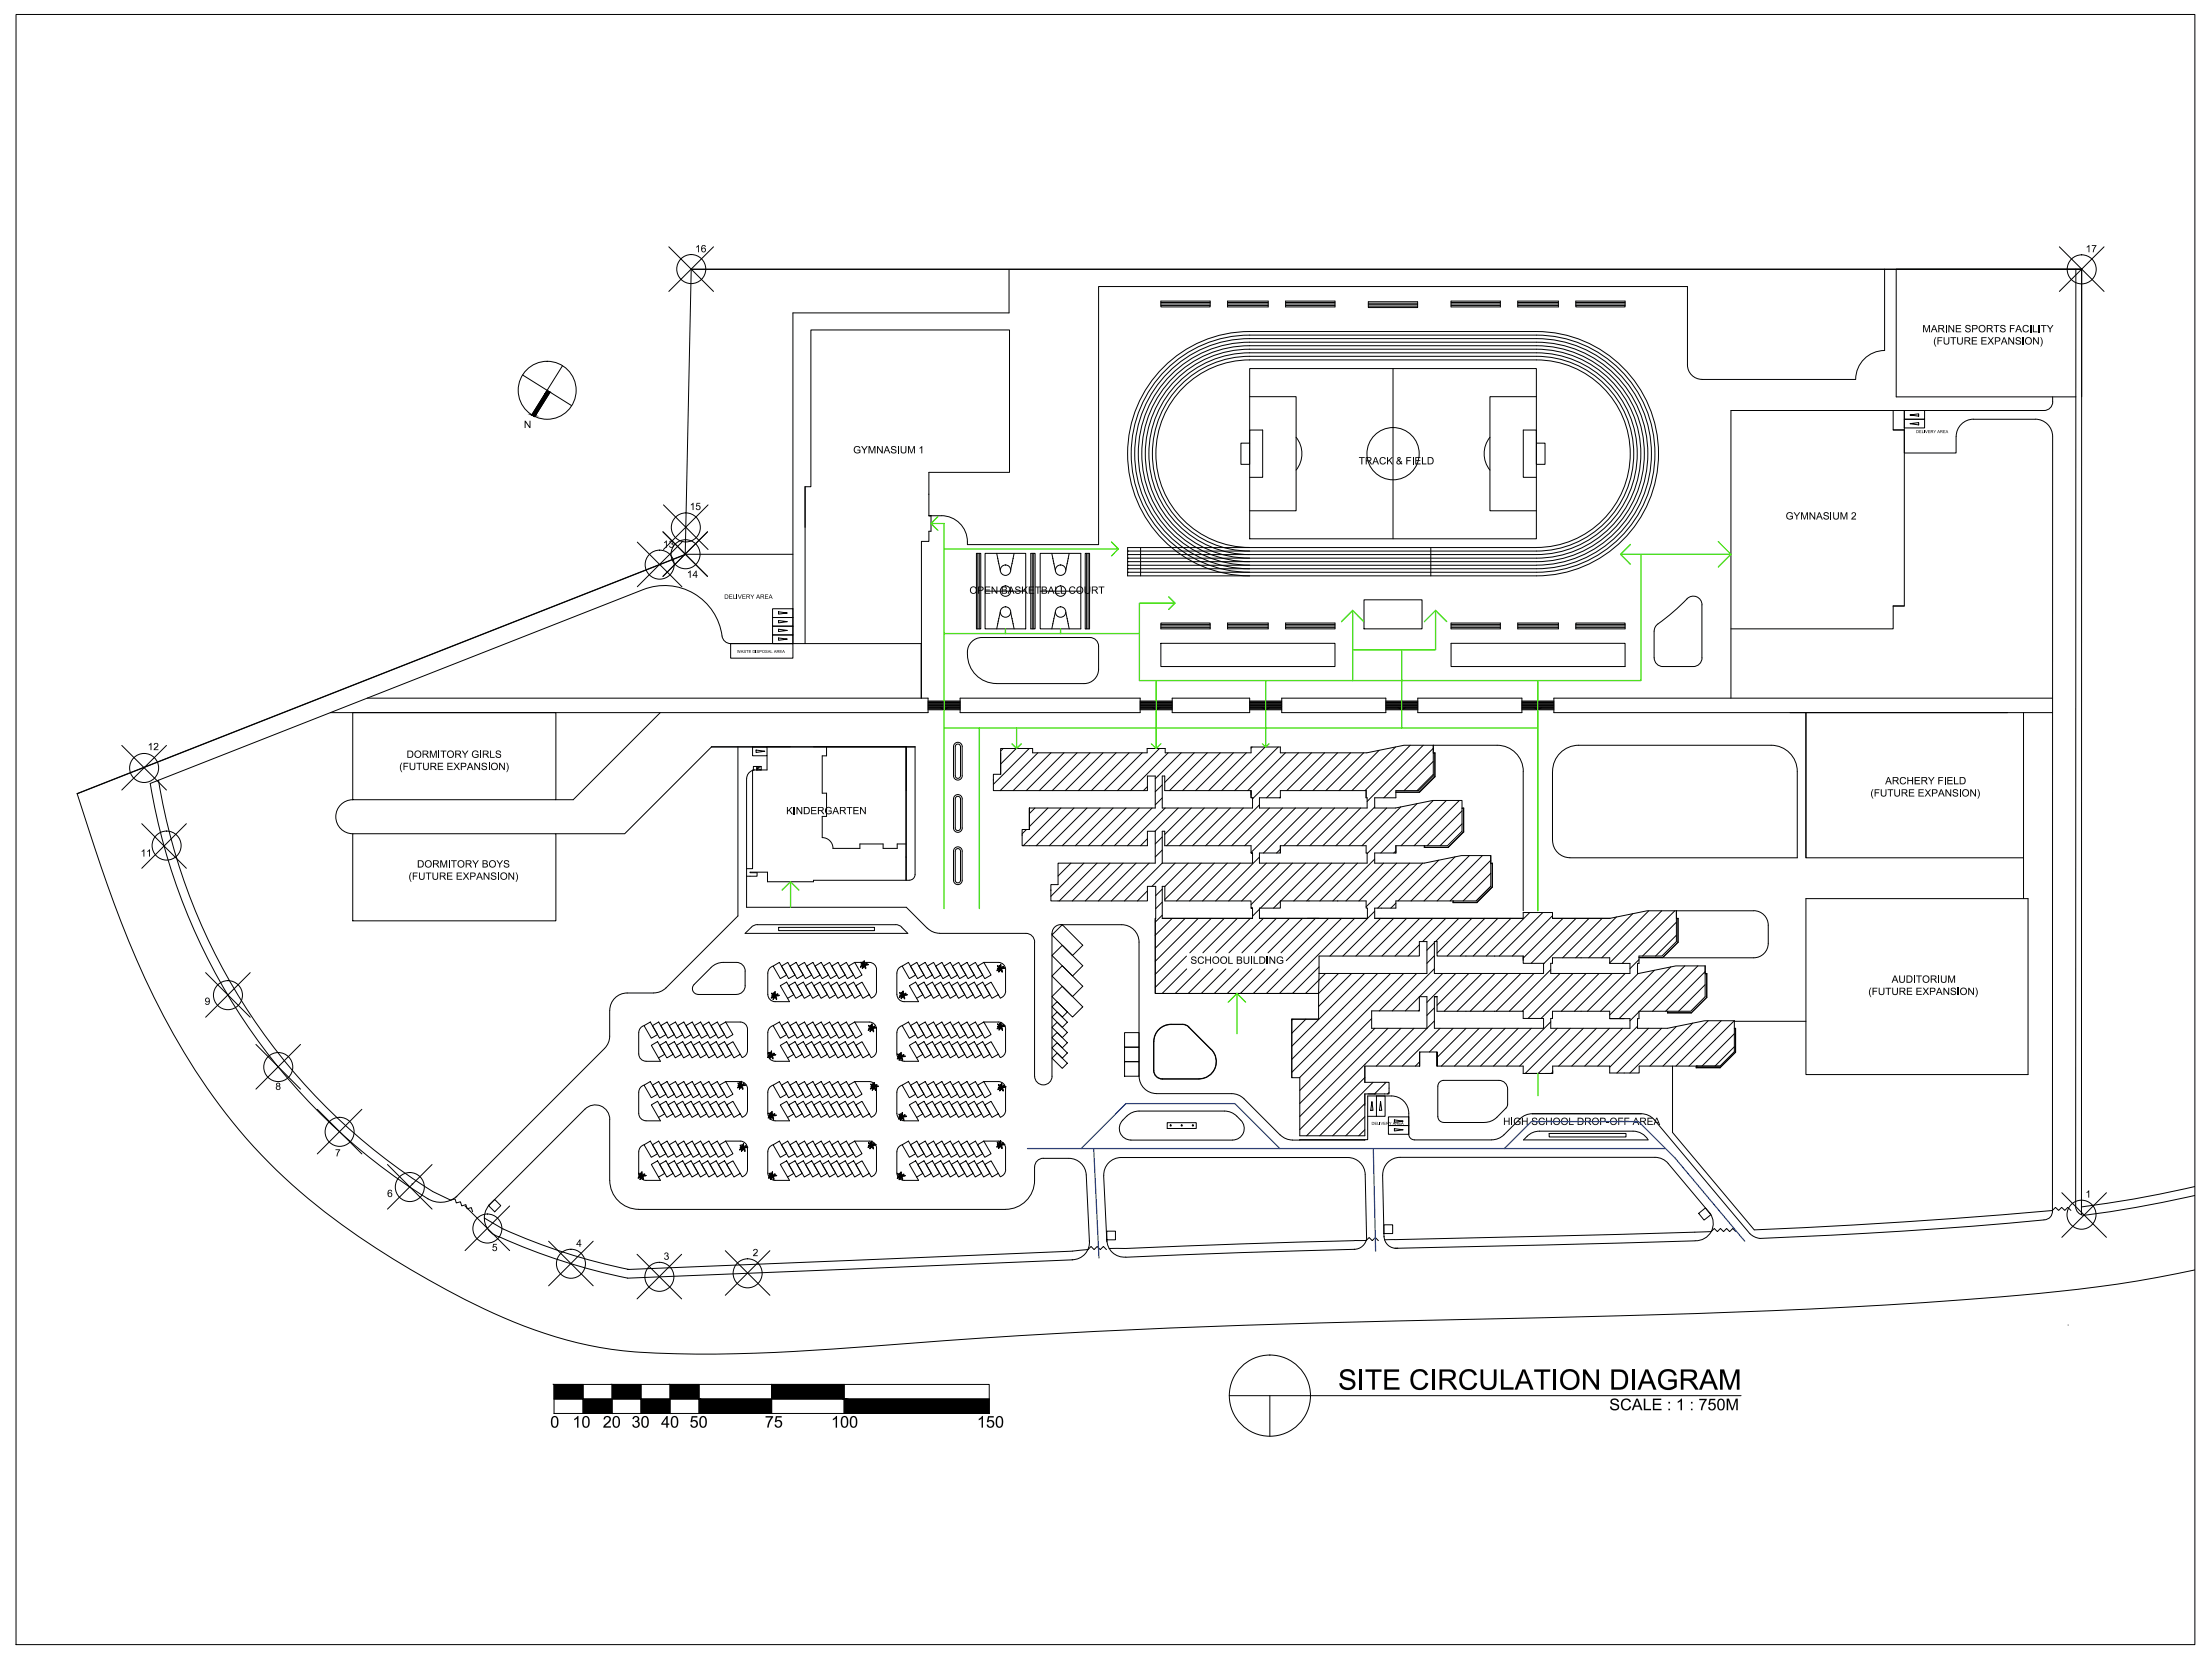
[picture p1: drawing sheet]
<svg xmlns="http://www.w3.org/2000/svg" width="1016mm" height="762mm" viewBox="0 0 1016 762" stroke-linecap="round" stroke-linejoin="round" font-family="sans-serif">
<!-- layer: 0 -->
<g fill="none" stroke="#000" stroke-width=".46">
<path d="M318 124h639l-1 434M318 124h639M954 124v430M258 168l-14 23M253 180l-7 11M870 189v8h5M878 195l4-1v1zM878 191l4-1v1zM427 237h1h-1M315 255l-280 110M423 249v47M657 252v12"/>
<path d="M296 271l-227 89M775 275l-6 6-7 6M870 278h5M358 281l4 1h-4zM358 285l4 1h-4zM358 289l4 1h-4zM358 293l4 1h-4zM347 345h4l-4 1zM588 343v3M35 364a613 613 0 0 0 40 103 269 269 0 0 0 106 111 305 305 0 0 0 79 37 209 209 0 0 0 60 7 1058 1058 0 0 0 98-5l51-4 68-3 69-2 173-5a1972 1972 0 0 0 194-13l36-7M353 401h-8h3v1h-3M635 417h6"/>
<path d="M713 419v3M588 456h7M606 456v12M740 443h9M740 464v4h6M627 497h11v5h-11M627 490h25M660 490h40M661 499v14M700 493h7M740 493h6M628 503h11"/>
<path d="M630 506l1 4h-1zM634 506l1 4h-1zM641 514l4 1h-4zM641 518l4 1h-4zM647 511v10M189 544h.1M1009 549l-27 6-24 3M1009 545l-29 6-24 3M622 570l-105 3M623 574l-106 3M779 566l-138 3M779 570l-138 3"/>
<path d="M939 560l-65 5-65 4M262 580h.1M255 636h200v13h-200zM268 636v13M281 636v13M295 636v13M308 636v13M321 636v13M355 636v13M388 636v13M255 643h200"/>
<circle cx="318" cy="124" r="7"/>
<circle cx="957" cy="124" r="7"/>
<circle cx="303" cy="259" r="7"/>
<circle cx="315" cy="255" r="7"/>
<circle cx="315" cy="242" r="7"/>
<circle cx="66" cy="353" r="7"/>
<circle cx="77" cy="388" r="7"/>
<circle cx="105" cy="457" r="7"/>
<circle cx="128" cy="490" r="7"/>
<circle cx="156" cy="520" r="7"/>
<circle cx="188" cy="545" r="7"/>
<circle cx="956" cy="558" r="7"/>
<circle cx="224" cy="564" r="7"/>
<circle cx="262" cy="580" r="7"/>
<circle cx="303" cy="586" r="7"/>
<circle cx="344" cy="585" r="7"/>
</g>
<!-- layer: SPORTS -->
<g fill="none" stroke="#000" stroke-width=".46">
<path d="M449 254h2v35h-2zM449 254v35M450 254v35M453 254h18v35h-18zM458 254l2 8M458 257h1M459 258h.1M459 259h.1M465 259h.1M465 258h.1M466 257h.1M466 254l-2 8"/>
<path d="M474 254h2v35h-2zM474 254v35M475 254v35M478 254h19v35h-19zM483 254l2 8M484 257h.1M484 258h.1M484 259h.1M490 259h1M491 258h.1M491 257h.1M491 254l-1 8"/>
<path d="M499 254h2v35h-2zM499 254v35M500 254v35M518 253h188a45 45 0 0 0 45-45 45 45 0 0 0-45-44h-132a45 45 0 0 0-44 44 45 45 0 0 0 44 45M518 255h188a46 46 0 0 0 46-47 46 46 0 0 0-46-46h-132a46 46 0 0 0-46 46 46 46 0 0 0 46 47M518 256h188a48 48 0 0 0 48-48 48 48 0 0 0-48-48h-132a48 48 0 0 0-48 48 48 48 0 0 0 48 48M518 258h188a50 50 0 0 0 50-50 50 50 0 0 0-50-49h-132a50 50 0 0 0-49 49 50 50 0 0 0 49 50M518 260h.1M518 258h.1M518 256h.1M518 255h.1M518 253h.1"/>
<path d="M524 252v12M574 251a43 43 0 0 1-43-43 43 43 0 0 1 43-43h132a43 43 0 0 1 43 43 43 43 0 0 1-43 43M574 260a51 51 0 0 1-51-52 51 51 0 0 1 51-51h132a51 51 0 0 1 51 51 51 51 0 0 1-51 52h-188M706 252h-188v12h188a56 56 0 0 0 56-56 56 56 0 0 0-56-56h-132a56 56 0 0 0-56 56 56 56 0 0 0 56 56M453 272h18M478 272h19M518 261h188a53 53 0 0 0 53-53 53 53 0 0 0-53-52h-132a53 53 0 0 0-53 52 53 53 0 0 0 53 53M518 263h188a54 54 0 0 0 54-55 54 54 0 0 0-54-54h-132a54 54 0 0 0-54 54 54 54 0 0 0 54 55M518 263h.1M518 261h.1M458 286l1 1M459 285h.1"/>
<path d="M459 284h.1M460 281l-2 8M464 281l2 8M465 284h.1M465 285h.1M466 286v1M484 286v1M484 285h.1M484 284h.1M485 281l-2 8M490 281l1 8M490 284h1"/>
<path d="M491 285h.1M491 286v1"/>
<circle cx="462" cy="262" r="2.4"/>
<circle cx="462" cy="272" r="2.4"/>
<circle cx="487" cy="262" r="2.4"/>
<circle cx="487" cy="272" r="2.4"/>
<circle cx="462" cy="281" r="2.4"/>
<circle cx="487" cy="281" r="2.4"/>
</g>
<!-- layer: draft -->
<g fill="none" stroke="#000" stroke-width=".46">
<path d="M866 124v37M364 144h100M894 149v4M240 172l23 14M574 169h132v78h-132zM640 169v78M782 174h71M870 189h-75v132M870 197h5M871 182v-58h86v58M875 193h9v4h-9zM875 189h9v4h-9z"/>
<path d="M875 197v81M943 182v3M649 210v3M943 201v355M427 227h.1M427 237v-20h37v-65h-91v72h-3v72M433 237h-5v7h-1v5h-4M445 249v1M355 280h9v4h-9zM782 278v24M875 278h-5v11h-75M336 296h87"/>
<path d="M355 284h9v4h-9zM355 288h9v4h-9zM355 292h9v4h-9zM445 300v1M458 314h40M162 327h93v40h-93zM169 321h257v6h-274M426 322h15M426 323h15M426 324h15M426 325h15M426 326h15"/>
<path d="M432 325l2 1M434 322v4l2-1M441 321h83v6h-83zM524 322h15M524 323h15M524 324h15M524 325h15M524 326h15M530 325l1 1M531 322v4l2-1M539 321h35v6h-35zM574 322h15"/>
<path d="M574 323h15M574 324h15M574 325h15M574 326h15M580 325l2 1M582 322v4l1-1M589 321h48v6h-48zM637 322h15M637 323h15M637 324h15M637 325h15M637 326h15"/>
<path d="M642 325l2 1v-4v4l2-1M652 321h47v6h-47zM699 322h15M699 323h15M699 324h15M699 325h15M699 326h15M705 325l2 1 1-1M707 322v4M943 321h-229v6h229M202 345v3M221 345v3"/>
<path d="M225 350v4M327 343h93M456 358v5h71v-7h4v15h-58M460 356h-4v2M460 346v10M534 356h1v7h40l1 8h-42zM588 343h-13v3h-40v-2h-8v2h-52v-2h-15v12M659 342v14l-7 7h-11v3h-9v5h9l17-3h14v14l-7 6h-10M659 342h-14l-17 4h-40M659 342h29M659 346v11l-7 7h-11M700 354v64"/>
<path d="M713 354v32M725 342h89M826 354v40M894 357v3M473 371v10v-10M473 371v10h-3v3M575 363v3M579 366h9v-3h40v8h-49zM672 371h1v11l-8 7M672 371v11l-7 7M901 363v3M162 383h93v40h-93z"/>
<path d="M207 395v3M470 383v5h57v-6h4v14h-45v10h-3v3M575 392h1h-1v-4h-40v-6h-1v14h42v-4M579 392h9v-4h40v8h-49zM588 388v4M654 388v1h11M655 388h-14v4h-9v4h22l18-3h13v14l-7 7h-37M655 388v1M685 396h1v11l-7 8h-11v-1M685 397h1v10l-7 7h-11M830 394v-67v67h100M229 401v3"/>
<path d="M483 409v5h44v-7h4v49h57M575 417h1h-1v-3h-40v-7h-1v15h42v-5M628 417v-3h-40v3h-9v5h49M628 417v5M635 417h-3v5h68v-3M932 413h-102v81h102M606 439h46v-7h4v15h-50M659 432h1v7h40v3h9v5h-50zM700 439v2M713 422h27l17-4h13v14l-6 7h-11l-1 8 18-3h14v14l-7 6h-24l-1 8h14l17-3h14v14l-7 7h-37v3h-7M713 440h27M770 422h1v11l-7 7h-11"/>
<path d="M770 422h1M771 422v11l-7 7h-11M813 425v8M589 456h17M659 458h1h-1M659 458v14h50v-4h-9v-4h-40v-6M713 442v5h36v-4M784 447v11l-7 7M880 448v3M891 448v3M538 470h5M538 471h5"/>
<path d="M594 468v27h3v27h30v-20M594 468v27M594 468h12M630 464h22v-6h4v14h-26zM713 464h27M713 468v4h36v-4h-9M766 464v1h11M766 464v1M797 472h1v11l-8 7M797 473v10l-7 7M534 496h17M627 490v7"/>
<path d="M652 483v7v-7h8v7v-7M700 490v3h13v-3h27M713 492v1h-3M769 490v30M779 490h.1M780 490h.1M780 490h10M523 510h40M531 502h35M628 503v20l-31 1M628 513h8v-10h-3v10M638 513h9v4h-9z"/>
<path d="M638 517h9v4h-9zM695 513v4M515 532h104M520 524h46M627 523l-33 1"/>
<circle cx="251" cy="179" r="13"/>
</g>
<g fill="#000">
<path d="M884 149l1 3 1-3h1v4h-1v-3l-1 3-1-3v3zM889 155v2l1 2-1-2zM890 155h3h-2v1h1l-1 1v1h-1zM893 155h1v2v1h1v-3h1v2l-1 1h-2zM895 149l3 3v-3v4l-2-3v3h-1zM896 155h3h-1v3h-1v-3zM899 149h2l-2 1v1h2h-2v1l2 1h-2zM899 155h1v2v1h1l1-3v2l-1 1h-2zM903 150l2-1v1h1h-2l1 1v1h-2h1h1l-2-1zM906 155h2h-1v1h1l-1 1v1h2h-3zM910 155h3h-2v1h2l-2 1v1h2h-3zM913 155l2 1 1-1-1 1 1 2-1-1-2 1 2-1z"/>
<path d="M916 149h3l-1 1v3h-1v-3zM919 150l2-1v1h1h-2l2 1-1 2-2-1h1h1l-2-1zM923 155l2 3v-3h1v3l-3-2v2zM924 149h2l-2 1v1h2h-2v2zM926 155h2l1 1-1-1-1 1 2 1-1 1h-1h-1v-1l1 1 1-1-2-1zM929 155h1v3h-1zM930 150l1-1 1 1h-1h-1v1l1 1h1h-2zM933 149v4zM934 149h1v3l1 1h-2zM934 155l2 3v-3h1v3l-2-2v2h-1zM937 149v4zM938 155l1 2-1 2v-2z"/>
<path d="M938 149h2l-1 1v3v-3zM941 149l1 2 2-2-2 2v2v-2zM241 193l2 3v-3h1v4l-2-3v3h-1zM624 210h3h-1v3v-3zM634 210h2h1l-1 1-1-1-1 1 1 2 2-1-1 1h-1h-1v-2zM637 210h1v2l2-2-1 1 1 2-2-1-1 1zM646 210h2h-1v1h1v1h-1v1h-1zM650 210h3h-2v1h2l-2 1v1h2h-3zM653 210h1v3h1h-2zM185 350l-1 3 1 2-1-2zM185 350h3v1h-2v1h1h-1v2h-1zM188 350h1v3h1v-3h1l-1 4-2-1z"/>
<path d="M191 350h3l-1 1v3h-1v-3zM194 350h1v3h1l1-3v4h-2v-1zM198 345l1 3 1-3h1v3h-1v-3l-1 3-1-3v3zM201 350h3v1h-2v1h1h-1v1l2 1h-3zM202 345h3h-1v3v-3zM206 350h2v1h-2v1h2h-2v1l2 1h-2zM208 350l2 2 1-2-1 2 1 2-1-2-2 2 2-2zM212 345l2 1 1-1-1 2v1zM218 350l2 3v-3h1v4l-3-3v3zM217 345h2l1 1-2-1-1 2 2 1v-1l-1-1h2v2h-1h-2v-1zM221 351h2h1h-1h-1l2 1v1l-2 1-1-1h1h1l-1-1zM225 345h1v3h1h-2z"/>
<path d="M228 345h2v1l-1-1h-1l2 2v1h-2v-1l1 1 1-1-2-1zM229 350l3 3v-3v4l-2-3v3h-1zM233 350l1 2-1 3v-3zM873 357h2h1l-1 1-1-1-1 1 1 2 2-1-1 1h-2v-2zM861 363l-1 2 1 2-1-2zM861 363h3h-2v1h1h-1v2h-1zM864 363h1v2v1l1-1v-2h1v3h-3zM867 363h3h-1v3h-1v-3zM870 363l2 3v-1l1-2v3l-2-1zM876 357h1v1h2v-1v3v-1h-2v1h-1zM877 363h3h-2v1h1h-1v1l2 1h-3zM880 357h2h-2v1h2v1h-2v1h2h-2z"/>
<path d="M882 363h2h-2v1h2h-2v1l2 1h-2zM885 363l1 1 1-1-1 1 1 2-1-2-2 2 2-2zM886 357l1 1 2-1-1 2v1zM891 357h2h-2v1h2l-2 1v1zM894 363l2 2v-2h1v3l-3-3v3zM895 357h2h-2v1h2v1h-2v1h2h-2zM898 363l1-1 1 1h-1h-1l2 1-1 2-2-1 1 1 1-1-1-1zM898 357v3h2h-2zM905 363l3 2v-2v3l-2-3v3h-1zM909 362l1 2-1 3v-3zM202 395h1l1 3 1-3v3v-2l-1 2-1-2v2h-1zM207 395h3l-1 1v2h-1v-2z"/>
<path d="M217 395l2 2 1-2-1 2v1h-1v-1zM228 395l2 2 1-2-1 2v1h-1v-1zM232 395l2 1-1-1-1 1 2 1v1l-1 1-1-1-1-1 2 1h1l-2-1zM189 401l-1 2 1 2-1-2zM190 401h2h-2v1h2v1h-2v1zM193 401v2l1 1 1-1v-2v3h-2zM196 401h2h-1v3v-3zM199 401v2l1 1 1-1v-2v3h-2zM205 401h3h-2v1h2l-2 1v1h2h-3zM210 401h2h-2v1h2l-2 1v1h2h-2zM213 401l1 1 2-1-2 1 2 2-2-1-1 1 1-2zM222 401l2 2v-2h1v3l-2-3v3h-1z"/>
<path d="M226 401h1h1v1l-1-1-1 1 2 1v1h-2l-1-1 2 1 1-1-2-1zM234 401l2 2v-2v3l-2-3v3zM237 401l1 2-1 2 1-2zM860 454l-1 2 1 2-1-2zM860 454h3h-2v1h1v1h-1v1h-1zM863 454h1v2v1l1-1v-2h1l-1 3h-1zM866 454h3h-1v3h-1v-3zM870 454v2l1 1 1-1v-2v2v1h-2zM873 448v2l1 1h1v-3v3h-2zM876 454h3h-2v1h2h-2v2h2h-3zM881 454h2h-2v1h2h-2v2h2h-2zM880 448h3h-1v3v-3z"/>
<path d="M884 454l1 1 1-1-1 1 1 2-1-1-2 1 2-2zM893 454l2 2v-2h1v3l-3-3v3zM892 448v3h1h1v-3h1l-1 3h-2zM895 448h1l1 3 1-3v3v-2l-1 2-1-2v2h-1zM897 454h2v1l-1-1h-1l2 2v1h-2h-1v-1l1 1 1-1-2-1zM900 454v3zM904 454l3 2v-2v3l-2-3v3h-1zM908 454l1 1-1 3v-3zM691 513h1v2h1v-2h1v4h-1v-2h-1v2h-1zM696 514l1-1 1 1h-1l-1 1 2 1v-1h-1h2v1l-1 1-2-1v-1zM699 513h1v2h2v-2v4v-2h-2v2h-1zM704 514h2h-1h-1l2 1v2l-2-1h1h1l-2-1z"/>
<path d="M707 514l1-1 2 1h-1h-1l-1 1 1 1h2l-1 1-2-1v-1zM710 513h1v2h2v-2v4v-2h-2v2h-1zM721 513v3l2 1h-2zM738 515l1 1zM744 513h2v1h-2v1h2h-2v2zM746 513h3v1h-2v1h1h-1v2h-1zM757 513h2v1h-2v1h2h-2v1l3 1h-3zM616 630l3-1 3 1 1 2h-2v-2h-1h-2l-1 1v1l4 1 1 1 1 2-1 2h-4l-2-1-1-2h2v2h2h2l1-1-1-1-5-2v-2zM625 629h1v9h-1zM627 629h8v1h-3v8h-1v-8h-4zM636 629h7v1h-6v3h6v1h-6v3h6v1h-7zM649 630l2-1h2l3 1v2h-1l-1-2h-3l-1 1-1 2 1 3 1 1h3l1-2h1l-1 3h-3l-3-1-1-4z"/>
<path d="M658 629h1v9h-1zM672 630l3-1 3 1 1 2h-2l-1-2h-2l-2 1v2v3l2 1h2l2-2h1l-2 3h-3l-2-1-1-4zM680 629h2v7l2 1h1l1-1v-7h2v7l-2 2h-3l-2-1-1-2zM690 629h1v8h5v1h-6zM705 629h7v1h-3v8h-1v-8h-3zM714 629h1v9h-1zM727 629h2l5 7v-7h1v9h-1l-5-7v7h-2zM750 629h1v9h-1zM763 630l3-1 3 1 1 2h-1v-1l-2-1-3 1-1 1v3l2 2h2l2-1v-1h-2v-1h4v3l-4 1-4-1-1-3zM790 629h2l3 8 3-8h1v9h-1v-7l-3 7h-1l-2-8v8h-2z"/>
<path d="M889 149l1 4-1-1h-1l-1 1zM889 150l-1 1h1z"/>
<path d="M891 149l2 1v1h-1l2 2-2-2h-1v2zM891 150v1l2-1z"/>
<path d="M903 155h2v1l-1 1 2 1-2-1h-1v1zM903 155v1h2v-1z"/>
<path d="M906 149h2l1 1-1 1h-1v2h-1zM907 150v1h1v-1z"/>
<path d="M909 151a2 2 0 0 1 4 0 2 2 0 0 1-4 0zM910 151a1.3 1.3 0 0 0 2 0 1.3 1.3 0 0 0-2 0z"/>
<path d="M913 149l2 1 1 1h-1l1 2-2-2h-1v2zM913 150v1l2-1z"/>
<path d="M917 155h2v1v1h-2v1zM917 155v2l2-1v-1z"/>
<path d="M921 155l2 3-1-1h-2l-1 1zM921 155l-1 2h2z"/>
<path d="M927 149h1l1 4-1-1h-1l-1 1zM928 150l-1 1h1z"/>
<path d="M931 157a1.7 1.7 0 0 1 3 0 1.7 1.7 0 0 1-3 0zM931 157a1.3 1.3 0 0 0 2 0 1.3 1.3 0 0 0-2 0z"/>
<path d="M628 210h2v1l-1 1 2 1-2-1h-1v1zM628 210v1h2l-1-1z"/>
<path d="M632 210l2 3-1-1h-2v1zM632 210v2h1z"/>
<path d="M642 210h2l-1 1 1 1v1h-2v-2zM642 211a.5 .5 0 0 0 1 0 .5 .5 0 0 0-1 0zM642 212v1h1z"/>
<path d="M656 210h2l1 2-1 1h-2zM656 210v3h2v-2z"/>
<path d="M187 345h3v2l-1 1h-2zM188 345v3h1v-2z"/>
<path d="M190 346a2 2 0 0 1 4 0 2 2 0 0 1-4 0zM191 346a1.3 1.3 0 0 0 2 0 1.3 1.3 0 0 0-2 0z"/>
<path d="M194 345h3v1l-1 1 1 1-2-1v1h-1zM195 345v1h1v-1z"/>
<path d="M198 350l2 1v1l1 2-2-2h-1v2zM198 351v1l2-1z"/>
<path d="M205 346a2 2 0 0 1 4 0 2 2 0 0 1-4 0zM206 346a1.3 1.3 0 0 0 2 0 1.3 1.3 0 0 0-2 0z"/>
<path d="M209 345h3v1l-1 1 1 1-2-1v1h-1zM210 345v1h1v-1z"/>
<path d="M212 350h2v1v1h-2v2zM212 351v1h2v-1z"/>
<path d="M216 350l2 4-1-1h-2v1zM216 351l-1 1h2z"/>
<path d="M222 345h2v1v1l1 1-2-1h-1v1zM222 345v1h2v-1z"/>
<path d="M226 352a1.7 1.7 0 0 1 3 0 1.7 1.7 0 0 1-3 0zM226 352a1.5 1.5 0 0 0 3 0 1.5 1.5 0 0 0-3 0z"/>
<path d="M868 357l1 3-1-1h-1l-1 1zM868 357l-1 2h1z"/>
<path d="M870 357h2v1l-1 1 2 1-2-1h-1v1zM870 357v1h2v-1z"/>
<path d="M874 363h2v1l1 2-2-2h-1v2zM874 363v1h2v-1z"/>
<path d="M883 357h2l1 1-1 1 1 1-2-1h-1v1zM883 357v1h2v-1z"/>
<path d="M888 363h2v1h-2v2zM888 363v1h2v-1z"/>
<path d="M892 363l2 3-1-1h-2v1zM892 363l-1 1h2z"/>
<path d="M901 357h2v2v1h-2zM901 357v3h1l1-2z"/>
<path d="M902 364a1.7 1.7 0 0 1 3 0 1.7 1.7 0 0 1-3 0zM902 364a1.5 1.5 0 0 0 3 0 1.5 1.5 0 0 0-3 0z"/>
<path d="M192 395l2 1 1 1-1 1h-2zM192 396v2h2v-2z"/>
<path d="M195 397a2 2 0 0 1 4 0 2 2 0 0 1-4 0zM196 397a1.3 1.3 0 0 0 2 0 1.3 1.3 0 0 0-2 0z"/>
<path d="M199 395h2l1 1-1 1 1 1-2-1h-1v1zM199 396v1l2-1z"/>
<path d="M210 397a2 2 0 0 1 4 0 2 2 0 0 1-4 0zM211 397a1.3 1.3 0 0 0 2 0 1.3 1.3 0 0 0-2 0z"/>
<path d="M214 395h2l1 1-1 1 1 1-2-1h-1v1zM214 396v1l2-1z"/>
<path d="M222 395l2 1v2h-2zM222 396v1l2-1h-1zM222 397v1h2v-1z"/>
<path d="M225 397a1.7 1.7 0 0 1 3 0 1.7 1.7 0 0 1-3 0zM225 397a1.5 1.5 0 0 0 3 0 1.5 1.5 0 0 0-3 0z"/>
<path d="M202 401h3v1l-1 1 1 1-2-1v1h-1zM203 401v1h1v-1z"/>
<path d="M216 401h2l1 1-1 1h-2v1zM216 401v1h2v-1z"/>
<path d="M220 401h1l1 3-1-1h-1l-1 1zM220 401v2h1z"/>
<path d="M230 402a1.7 1.7 0 0 1 3 0 1.7 1.7 0 0 1-3 0zM230 402a1.5 1.5 0 0 0 3 0 1.5 1.5 0 0 0-3 0z"/>
<path d="M871 448l1 3-1-1h-1l-1 1zM871 448l-1 2h1z"/>
<path d="M873 454h2v1v1l1 1-2-1h-1v1zM873 454v1h2v-1z"/>
<path d="M876 448l3 1v1l-1 1h-2zM877 448v3h1v-2z"/>
<path d="M883 450a2 2 0 0 1 4 0 2 2 0 0 1-4 0zM884 450a1.3 1.3 0 0 0 2 0 1.3 1.3 0 0 0-2 0z"/>
<path d="M887 454h2v2h-2v1zM887 454v1h2v-1z"/>
<path d="M887 448h3v1l-1 1 1 1-2-1v1h-1zM888 448v2l1-1v-1z"/>
<path d="M891 454l2 3-1-1h-2v1zM891 454v2h1z"/>
<path d="M901 455a1.7 1.7 0 0 1 3 0 1.7 1.7 0 0 1-3 0zM901 455a1.5 1.5 0 0 0 3 0 1.5 1.5 0 0 0-3 0z"/>
<path d="M714 515a1.7 1.7 0 0 1 3 0 1.7 1.7 0 0 1-3 0zM714 515a1.5 1.5 0 0 0 3 0 1.5 1.5 0 0 0-3 0z"/>
<path d="M717 515a2 2 0 0 1 4 0 2 2 0 0 1-4 0zM718 515a1.3 1.3 0 0 0 2 0 1.3 1.3 0 0 0-2 0z"/>
<path d="M725 513l2 1 1 1-1 2h-2zM725 514v2h2v-2z"/>
<path d="M728 513l3 1v1h-1l1 2-1-2h-1v2h-1zM729 514v1h2l-1-1z"/>
<path d="M732 515a1.7 1.7 0 0 1 3 0 1.7 1.7 0 0 1-3 0zM732 515a1.5 1.5 0 0 0 3 0 1.5 1.5 0 0 0-3 0z"/>
<path d="M735 513l2 1h1l-1 1h-1v2h-1zM736 514v1h1v-1z"/>
<path d="M740 515a1.7 1.7 0 0 1 3 0 1.7 1.7 0 0 1-3 0zM740 515a1.5 1.5 0 0 0 3 0 1.5 1.5 0 0 0-3 0z"/>
<path d="M752 513l1 4-1-1h-1l-1 1zM752 514l-1 1h1z"/>
<path d="M754 513l2 1v1h-1l2 2-2-2h-1v2zM754 514v1h2v-1z"/>
<path d="M761 513h1l1 4-1-1h-1l-1 1zM761 514v1h1z"/>
<path d="M662 629h5l1 1 1 1v2l-3 1 4 4h-2l-2-3-1-1h-2v4h-1zM663 630v3h3l2-1-1-2z"/>
<path d="M700 629h1l4 9h-2l-1-2h-4l-1 2h-1zM700 630l-1 4h3z"/>
<path d="M718 630l3-1h2l2 1 1 4-2 3-2 1h-2l-2-1-1-3v-2zM719 631l-1 2 1 3 2 1h2l2-3-1-3-2-1z"/>
<path d="M740 629h5l3 2v4l-2 3h-1h-5zM742 630v7h4l1-2-1-4-1-1z"/>
<path d="M756 629h1l4 9h-1l-1-2h-4l-1 2h-2zM757 630l-2 4h3z"/>
<path d="M772 629h6l1 1 1 3-3 1 4 4h-2l-2-3-1-1h-2v4h-2zM774 630v3h3l1-1v-2z"/>
<path d="M784 629h2l3 9h-1l-1-2h-4l-1 2h-1zM785 630l-2 4h4z"/>
</g>
<!-- layer: WALL -->
<g fill="none" stroke="#000" stroke-width=".46">
<path d="M7 7h1002v748h-1002zM307 113l21 21M328 113l-21 21M946 113l21 21M967 113l-21 21M318 124l-3 131M464 124v20M533 138h23v3h-23zM533 139h23M533 140h23M564 138h19v3h-19zM564 139h19"/>
<path d="M564 140h19M591 138h22v3h-22zM591 139h22M591 140h22M629 139h22v2h-22zM629 139h22M629 140h22M667 138h22v3h-22zM667 139h22M667 140h22M697 138h19v3h-19zM697 139h19"/>
<path d="M697 140h19M724 138h23v3h-23zM724 139h23M724 140h23M364 144v152h-28v6h28v-6M629 141h22M782 174a7 7 0 0 1-7-6v-36h-270v118h-60M866 161a13 13 0 0 0-13 13M574 182h22v53h-22M706 182h-21v53h21M871 182h83M875 189v19h24v-7"/>
<path d="M943 185a4 4 0 0 1-4 4h-69M413 205v3M574 204h-4v9h4v-15h6v21h-6M596 201a12 12 0 0 1 0 15M685 201a12 12 0 0 0 0 15M706 204h4v9h-4v-15h-6v21h6M899 201a8 8 0 0 1 8-8h28a8 8 0 0 1 8 8M305 232l20 20M325 232l-20 20M370 224v18M433 237a12 12 0 0 1 12 12M841 235v4"/>
<path d="M293 249l20 20M305 244l20 21M313 249l-20 20M315 255h49M325 244l-20 21M296 271a27 27 0 0 1 36 23l2 1 2 1M627 276h26v13h-26zM775 275a4 4 0 0 1 5-1 4 4 0 0 1 2 4M423 296v25M445 299a7 7 0 0 1 6-6h50a4 4 0 0 1 4 4v10a7 7 0 0 1-7 7M533 286h23v3h-23zM533 295h80v11h-80z"/>
<path d="M533 288h23M533 287h23M564 286h19v3h-19zM564 288h19M564 287h19M591 286h22v3h-22zM591 288h22M591 287h22M667 295h80v11h-80zM667 286h22v3h-22zM667 288h22M667 287h22"/>
<path d="M697 286h19v3h-19zM697 288h19M697 287h19M724 286h23v3h-23zM724 288h23M724 287h23M760 290v12M762 287l-1 1-1 2M445 301a13 13 0 0 0 13 13M760 302a4 4 0 0 0 4 4h14M782 302a4 4 0 0 1-4 4M303 327l-40 40h-8"/>
<path d="M930 327v86M56 342l20 21M69 360a278 278 0 0 0 128 191M73 358a274 274 0 0 0 126 189l8 4h2l1 2 2-1v2l2-1 1 2h2v2M76 342l-20 21M327 343l-40 40h-32M339 343v78l-33 33a8 8 0 0 1-6 2h-12a8 8 0 0 0-8 8M343 358v59h73l10 9a8 8 0 0 0 6 3M346 343h6v4h-6zM346 354l-2 2-1 2M346 354v-2h2v2h-2v45h-3M348 352h2v2h-2z"/>
<path d="M350 352l-2 1 2 1M352 347v7h-4M352 343h11M374 343h42v61M380 343v4h-2v17h2v11h-2v10a5 5 0 0 1 5 5h12v-2h11v2h6v-2h4M416 343v61M416 343v20M420 343v59v1l-2 1M438 356a2 2 0 0 0 2 2 2 2 0 0 0 2-2M438 356v-13a2 2 0 0 1 2-2 2 2 0 0 1 2 2v13M439 356a1.2 1.2 0 0 0 1 2 1.2 1.2 0 0 0 1-2M439 356v-13a1.2 1.2 0 0 1 1-1 1.2 1.2 0 0 1 1 1v13"/>
<path d="M461 344l-1 1M467 344l-7 7M473 344l-17 16M477 346l-17 17M483 346l-17 17M489 346l-17 17M495 346l-17 17M501 346l-17 17M507 346l-17 17M513 346l-17 17M519 346l-17 17M525 346l-18 17"/>
<path d="M533 344l-19 19M537 346l-18 17M543 346l-12 12M549 346l-14 13M555 346l-18 17M561 346l-18 17M567 346l-18 17M573 346l-18 17M575 343v1M581 343l-20 20M587 343l-20 20M591 346l-18 17"/>
<path d="M597 346l-21 21M603 346l-21 20M609 346l-18 17M615 346l-18 17M621 346l-18 17M627 346l-18 17M634 345l-19 18M641 343l-20 20M648 342l-21 21M654 342l-26 26M659 344l-23 22M659 350l-14 13"/>
<path d="M659 356l-8 7M688 342a12 12 0 0 1 12 12M725 342a12 12 0 0 0-12 12M814 342a12 12 0 0 1 12 12M65 378l21 21M86 378l-21 21M162 367a8 8 0 0 0-8 8 8 8 0 0 0 8 8M439 366a2 2 0 0 1 2-1 2 2 0 0 1 1 2v13a2 2 0 0 1-2 2 2 2 0 0 1-2-2v-13zM439 366h2v1v13a1.2 1.2 0 0 1-1 2 1.2 1.2 0 0 1-1-2v-13zM476 371l-3 3M482 371l-9 9M488 371l-18 17"/>
<path d="M494 371l-18 17M499 371l-17 17M506 371l-18 17M511 371l-17 17M517 371l-17 17M523 371l-17 17M527 361l-2 2M529 371l-17 17M534 361l-3 3M534 366l-3 4M535 371l-17 17M541 371l-10 11"/>
<path d="M547 371l-12 12M553 371l-17 17M559 371l-17 17M565 371l-17 17M571 371l-17 17M579 370l-19 18M583 371l-17 17M588 366h.1M589 371l-17 17M595 371l-20 21M601 371l-20 21M607 371l-17 17"/>
<path d="M613 371l-17 17M619 371l-17 17M625 371l-17 17M632 371l-18 17M637 371l-17 17M644 371l-18 17M651 369l-23 23M659 368l-25 24M665 368l-21 20M671 368l-21 20M672 372l-16 16M672 378l-10 10"/>
<path d="M439 390a2 2 0 0 1 2-1 2 2 0 0 1 1 2v13a2 2 0 0 1-2 2 2 2 0 0 1-2-2v-13zM439 390h2v1v13a1.2 1.2 0 0 1-1 2 1.2 1.2 0 0 1-1-2v-13zM472 381l-2 2M492 396l-6 6M498 396l-15 16M504 396l-17 18M510 396l-17 18M516 396l-17 18M522 396l-17 18M527 385l-3 3M528 396l-17 18M534 384l-3 4"/>
<path d="M534 390l-3 4M534 396l-17 18M540 396l-11 11M546 396l-11 11M552 396l-17 17M558 396l-17 18M564 396l-17 18M570 396l-17 18M579 394l-20 20M582 396l-17 18M588 396l-17 18M588 390l-1 2"/>
<path d="M594 396l-19 20M600 396l-21 21M606 396l-17 18M612 396l-17 18M618 396l-18 18M624 396l-17 18M632 395l-20 19M636 396l-18 18M641 391l-1 1M642 396l-18 18M648 396l-20 21M654 396l-21 21"/>
<path d="M661 395l-19 19M669 394l-21 20M675 393l-21 21M681 393l-21 21M685 395l-19 19M713 386a8 8 0 0 0 8 8h105M343 402h2M353 401v4h21v-1h44M527 409l-4 5M534 408l-3 3M534 414l-3 3M579 418l-3 3"/>
<path d="M588 414l-3 3M632 419l-21 20M641 415l-2 2M641 414v3M685 401l-13 13M685 407l-7 7M700 419h13M703 419l-20 20M709 419l-20 20M750 420l-20 20M758 418l-22 22M764 418l-24 24"/>
<path d="M770 418l-25 25M770 418h36M806 418a7 7 0 0 1 7 7M932 413v81M345 426l-3 3h75l-3-3M348 425h64M348 425l-3 1M358 426h44v1h-44zM412 425l2 1M432 429h39a4 4 0 0 1 4 4v61a4 4 0 0 0 4 4 4 4 0 0 0 4-4v-65M483 429l5-4 10 9-5 5zM483 439l5-5 10 10-5 4z"/>
<path d="M487 425h28a8 8 0 0 1 8 8v61a8 8 0 0 0 8 8M488 425a4 4 0 0 0-4 4M531 422v34h75M534 420l-3 4M534 422h42M539 422l-8 8M545 422l-14 14M545 439l-14 15M551 422l-20 20M557 422l-26 26M563 422l-16 16M569 422l-16 16"/>
<path d="M575 422l-16 16M575 439v4M579 422h27M581 422l-16 16M587 422l-16 16M593 422l-16 16M599 422l-16 16M604 422l-15 16M606 439v17M610 422l-19 19M616 422l-34 34M622 422l-34 34"/>
<path d="M634 422l-17 17M640 422l-17 17M646 422l-17 17M652 434l-5 5M652 422l-17 17M658 422l-17 17M659 433l-3 3M659 439l-3 3M664 422l-10 10M670 422l-10 10M676 422l-16 16M682 422l-17 17"/>
<path d="M688 422l-17 17M694 422l-17 17M713 421l-18 18M713 440v2M718 422l-18 18M724 422l-20 20M730 422l-21 21M736 422l-18 18M740 440v3M743 421l-19 19M770 424l-15 15M770 430l-9 9"/>
<path d="M813 433a7 7 0 0 1-7 7h-42M94 447l21 20M115 447l-21 20M327 444a8 8 0 0 1 5-2h6a4 4 0 0 1 4 4v7a4 4 0 0 1-4 4h-17a2.7 2.7 0 0 1-3-2 2.7 2.7 0 0 1 1-3zM355 457h.1M355 444l3-2 3 6-2 1zM355 456l1 1zM355 444l-1 1-1 1v11a3 3 0 0 0 3 3h7l-1-1M355 457h1l-2 1h1M355 457h1l-1-1 1 1-1 1M356 457h.1M356 458h-1"/>
<path d="M356 458v-1l-1 1M356 457h1zM356 457l-1 2 1-1M356 457l1 2-1-1M356 457v1M356 455v2zM356 458h.1M357 457h-1h1M357 457h1zM359 453l2-2 4 6-3 2zM359 444l3-2 3 6-3 1zM362 453l3-2 4 6-3 2z"/>
<path d="M363 444l3-2 3 6-3 1zM366 453l3-2 3 6-2 2zM367 444l3-2 3 6-3 1zM370 453l3-2 3 6-3 2zM371 444l3-2 3 6-3 1zM374 453l3-2 3 6-3 2zM374 444l3-2 4 6-3 1zM378 453l3-2 3 6-3 2zM378 444l3-2 4 6-3 1zM382 453l3-2 3 6-3 2zM382 444l3-2 3 6-2 1zM386 453l2-2 4 6-3 2z"/>
<path d="M386 444l3-2 3 6-3 1zM389 453l3-2 4 6-3 2zM390 444l3-2 3 6-3 1zM393 442h6a3 3 0 0 1 4 3v11l-2 2h-1l-4-7-3 2 4 6 2-2M396 442l1 1-2 1 2-1h-1h1zM396 442l1 1zM396 444h1M396 444l1-1v1M397 443h.1M397 443h2zM397 443l1-1zM397 443l-1 2 1-1"/>
<path d="M397 441v2zM397 444l1 1-1-2v1M413 457h1zM413 456l2 1-2 1 2-1h-1h1zM414 456l1 1zM414 458l1-1zM415 444l2-2 4 6-3 1zM415 457h.1M415 444l-2 1-1 1v11a3 3 0 0 0 3 3h7l-1-1M415 457h1zM415 457l1-1zM415 457l-1 2 1-2"/>
<path d="M415 457l1 2-1-1M415 455v2zM416 457h1zM418 453l3-2 3 6-3 2zM418 444l3-2 4 6-3 1zM422 453l3-2 3 6-3 2zM422 444l3-2 3 6-2 1zM426 453l2-2 4 6-3 2zM426 444l3-2 3 6-3 1zM429 453l3-2 4 6-3 2zM430 444l3-2 3 6-3 1zM433 453l3-2 4 6-3 2z"/>
<path d="M434 444l3-2 3 6-3 1zM437 453l3-2 3 6-3 2zM438 444l3-2 3 6-3 1zM441 453l3-2 3 6-3 2zM441 444l3-2 4 6-3 1zM445 453l3-2 3 6-3 2zM445 444l3-2 4 6-3 1zM449 453l3-2 3 6-3 2zM449 444l3-2 3 6-2 1zM452 442h7a3 3 0 0 1 3 3M458 445h2zM458 444l2 1-2 1 2-1h-1z"/>
<path d="M459 444l1 1zM460 446l-1 1 1-1M460 445l-1 1h1M460 445v1M460 445l1-1zM460 445l1 2-1-1M460 443v2zM461 445h-1h1M461 445h1zM462 445v10M462 455v2l-2 1-5-7-2 2 3 6 3-2M483 448l5-4 10 9-5 5z"/>
<path d="M483 458l5-5 10 9-5 5zM545 445l-11 11M551 445l-11 11M557 445l-11 11M563 445l-11 11M569 445l-11 11M575 445l-11 11M581 445l-11 11M587 445l-11 11M606 456h.1M606 444l-12 12M609 447l-9 9"/>
<path d="M615 447l-9 9M621 447l-15 15M627 447l-33 34M633 447l-39 40M639 447l-45 46M645 447l-48 48M651 447l-17 17M659 445l-19 19M663 447l-17 17M669 447l-13 13M675 447l-15 15M681 447l-17 17"/>
<path d="M687 447l-17 17M693 447l-17 17M699 447l-17 17M705 447l-17 17M713 445l-19 19M717 447l-17 17M723 447l-21 21M729 447l-21 21M735 447l-18 17M741 447l-18 17M747 447l-18 17M753 447l-18 17"/>
<path d="M753 441l-4 4M760 446l-20 20M768 444l-24 24M774 444l-21 20M780 444l-21 20M784 446l-19 18M784 452l-13 12M118 480l20 20M138 480l-20 20M280 476a8 8 0 0 1-2 6l-69 68M280 464v12M293 474v10"/>
<path d="M296 471l3-2 3 6-3 2zM296 471l-2 1v2M300 471l3-2 3 6-3 2zM304 471l3-2 3 6-3 2zM308 471l2-2 4 6-3 2zM311 471l3-2 4 6-3 2zM315 471l3-2 3 6-2 2zM319 471l3-2 3 6-3 2zM323 471l3-2 3 6-3 2zM327 471l3-2 3 6-3 2zM331 471l2-2 4 6-3 2zM333 469h7a3 3 0 0 1 3 4v10l-1 2-1 1-4-8-3 2 3 6 3-2"/>
<path d="M353 474v10a3 3 0 0 0 3 3h7l-1-1M355 471l3-2 3 6-2 2zM355 471l-1 1-1 2M359 471l3-2 3 6-3 2zM363 471l3-2 3 6-3 2zM367 471l3-2 3 6-3 2zM371 471l3-2 3 6-3 2zM374 471l3-2 4 6-3 2zM378 471l3-2 4 6-3 2zM382 471l3-2 3 6-2 2zM386 471l3-2 3 6-3 2zM390 471l3-2 3 6-3 2z"/>
<path d="M393 469h6a3 3 0 0 1 4 4v10l-2 2-1 1-4-8-3 2 4 6 2-2M399 471l2 1-2 1 2-1h-2h2zM400 471v1zM400 473h.1M400 472h1h-1M401 473v-1l-1 1M401 473h-1M401 472l1-1zM401 472v2zM401 470v2zM401 473h.1M401 472l-1 2v-1"/>
<path d="M401 472h.1M401 472h2zM412 474v10a3 3 0 0 0 3 3h7l-1-1M415 471l2-2 4 6-3 2zM415 471l-2 1-1 2M418 471l3-2 4 6-3 2zM422 471l3-2 3 6-2 2zM426 471l3-2 3 6-3 2zM430 471l3-2 3 6-3 2zM434 471l3-2 3 6-3 2zM438 471l3-2 3 6-3 2zM441 471l3-2 4 6-3 2z"/>
<path d="M445 471l3-2 4 6-3 2zM449 471l3-2 3 6-2 2zM452 469h7a3 3 0 0 1 3 4M458 472h1zM459 470l1 1zM459 472h1l-2 1 2-1M459 472h1l-2-2 2 2M460 471v1v-1M460 472h-1h1M460 472h.1M460 472l2-1zM460 472l1-1z"/>
<path d="M460 472l-1 1 1-1M460 472l1 1-1-1M460 470v2zM462 471h.1M462 473v10M483 477l3-3 4 5-2 2zM483 472l3-2 4 4-2 3zM483 467l3-2 4 5-2 2zM483 462l3-2 4 5-2 2zM517 474h6v7h-6zM530 478v14a4 4 0 0 0 4 4 4 4 0 0 1-4-4v-14M538 470a8 8 0 0 0-8 8"/>
<path d="M538 471a8 8 0 0 0-8 7M543 470l3 2 11 10M543 471l3 1 11 10M594 468v1M600 468l-6 7M630 468l-33 33M632 472l-35 35M638 472l-41 41M644 472l-47 47M650 472l-18 18M652 464h.1M659 463l-3 3"/>
<path d="M659 469l-21 21M662 472l-18 18M668 472l-11 11M674 472l-14 14M680 472l-18 18M686 472l-18 18M692 472l-18 18M698 472l-18 18M704 472l-18 18M713 469l-21 21M713 464v4M716 472l-18 18"/>
<path d="M722 472l-21 21M728 472l-21 21M734 472l-18 18M740 472l-18 18M746 472l-18 18M752 471l-18 19M753 465l-4 4M758 472l-18 18M764 472l-21 21M770 471l-21 22M778 470l-20 20M785 469l-21 21"/>
<path d="M791 469l-21 21M797 469l-21 21M797 469h33M797 475l-15 15M294 484a3 3 0 0 0 3 3h6v-1M296 498l3-1 3 6-3 1zM296 498l-2 1v3M299 480l3-2 3 6-2 2zM300 498l3-1 3 6-3 1zM303 480l3-2 3 6-3 2zM304 498l3-1 3 6-3 1zM307 480l3-2 3 6-3 2z"/>
<path d="M308 498l2-1 4 6-3 1zM311 480l3-2 3 6-3 2zM311 498l3-1 4 6-3 1zM315 480l3-2 3 6-3 2zM315 498l3-1 3 6-2 1zM319 480l2-2 4 6-3 2zM319 498l3-1 3 6-3 1zM322 480l3-2 4 6-3 2zM323 498l3-1 3 6-3 1zM326 480l3-2 3 6-2 2zM327 498l3-1 3 6-3 1zM330 480l3-2 3 6-3 2z"/>
<path d="M331 498l2-1 4 6-3 1zM333 497h7a3 3 0 0 1 3 3v11l-1 2h-1l-4-7-3 1 3 6 3-1M339 499h2zM339 497l2 2-2 1 2-1zM340 497l1 2zM341 499h-1M341 499h.1M341 499l1-1zM341 499l-1 1v-1M341 499v1v-1M341 497v2zM341 499l2-1z"/>
<path d="M353 483l1 2-1 1 1-1h-1h1zM354 483v2zM354 485h.1M354 485l2-1zM354 485v1v-1M354 485l1 1v-1M355 483l-1 2zM355 498l3-1 3 6-2 1zM355 498l-1 1-1 2v10a3 3 0 0 0 3 4h7l-1-2M359 480l2-2 4 6-3 2zM359 498l3-1 3 6-3 1zM362 480l3-2 4 6-3 2z"/>
<path d="M363 498l3-1 3 6-3 1zM366 480l3-2 3 6-2 2zM367 498l3-1 3 6-3 1zM370 480l3-2 3 6-3 2zM371 498l3-1 3 6-3 1zM374 480l3-2 3 6-3 2zM374 498l3-1 4 6-3 1zM378 480l3-2 3 6-3 2zM378 498l3-1 4 6-3 1zM382 480l3-2 3 6-3 2zM382 498l3-1 3 6-2 1zM386 480l2-2 4 6-3 2z"/>
<path d="M386 498l3-1 3 6-3 1zM389 480l3-2 4 6-3 2zM390 498l3-1 3 6-3 1zM393 497h6a3 3 0 0 1 4 3v11l-2 2h-1l-4-7-3 1 4 6 2-1M400 499h1zM401 498l1 1zM401 499h1l-2 1 1-1M401 499h1l-2-1 1 1M401 499v1M401 499h1l-1 1M401 500h.1M402 499l1-1z"/>
<path d="M402 499l-1 2 1-1M402 499v2zM402 497v2zM402 499h.1M402 499h2zM412 485h1zM413 484h1zM413 485h1l-2 1 2-1v1M413 486h1M413 485h1h-1M413 485v-1l1 1-1 1M414 484v1z"/>
<path d="M414 485l1-1zM414 485l-1 2 1-1M414 485l1 2-1-1M414 485v1M414 483v2zM414 486h.1M415 498l2-1 4 6-3 1zM415 498l-2 1-1 2v10a3 3 0 0 0 3 4h7l-1-2M415 485h-1h1M415 485h1zM418 480l3-2 3 6-3 2zM418 498l3-1 4 6-3 1z"/>
<path d="M422 480l3-2 3 6-3 2zM422 498l3-1 3 6-2 1zM426 480l2-2 4 6-3 2zM426 498l3-1 3 6-3 1zM429 480l3-2 4 6-3 2zM430 498l3-1 3 6-3 1zM433 480l3-2 4 6-3 2zM434 498l3-1 3 6-3 1zM437 480l3-2 3 6-3 2zM438 498l3-1 3 6-3 1zM441 480l3-2 3 6-3 2zM441 498l3-1 4 6-3 1z"/>
<path d="M445 480l3-2 3 6-3 2zM445 498l3-1 4 6-3 1zM449 480l3-2 3 6-3 2zM449 498l3-1 3 6-2 1zM452 497h7a3 3 0 0 1 3 3M459 499h1zM459 498l1 1-1 2 1-2zM459 498l1 1zM460 499h.1M460 499h2zM460 499l-1 2 1-1M460 497v2z"/>
<path d="M460 500l1 1-1-1M461 499h-1h1M461 499h1zM462 483v1l-2 2-5-8-2 2 3 6 3-2M483 486l3-2 4 4-2 3zM483 481l3-2 4 5-2 2zM517 481h6v7h-6zM517 488h6v6h-6zM557 482a8 8 0 0 1 1 9 8 8 0 0 1-7 4M557 482a8 8 0 0 1 1 9 8 8 0 0 1-7 5M627 495l-27 27M631 497l-25 25"/>
<path d="M637 497l-5 5M652 488l-2 2M661 499v-2l2-1h26a4 4 0 0 1 4 4v8l-5 5a8 8 0 0 1-6 3h-19l-2-1v-2M713 492v1M740 490v3M779 490h11M797 481l-9 9M146 510l20 20M166 510l-20 20M293 502v9M294 511a3 3 0 0 0 3 4h6v-2M299 507l3-1 3 6-2 1z"/>
<path d="M303 507l3-1 3 6-3 1zM307 507l3-1 3 6-3 1zM311 507l3-1 3 6-3 1zM315 507l3-1 3 6-3 1zM319 507l2-1 4 6-3 1zM322 507l3-1 4 6-3 1zM326 507l3-1 3 6-2 1zM330 507l3-1 3 6-3 1zM353 511l2 1-2 2 2-2h-2h2zM354 511v1zM354 513h.1M354 513l1-1-1 1"/>
<path d="M354 512h1h-1M355 512h2zM355 512h1zM355 512l-1 2v-1M355 510v2zM355 513v1v-1h-1M359 507l2-1 4 6-3 1zM362 507l3-1 4 6-3 1zM366 507l3-1 3 6-2 1zM370 507l3-1 3 6-3 1zM374 507l3-1 3 6-3 1zM378 507l3-1 3 6-3 1z"/>
<path d="M382 507l3-1 3 6-3 1zM386 507l2-1 4 6-3 1zM389 507l3-1 4 6-3 1zM413 513h.1M413 513h1M414 512l1 1zM414 513h1l-2 1h1M414 513h1l-2-1 2 1-1 1M414 514h.1M415 513l-1 1M415 513h2zM415 513l1-1z"/>
<path d="M415 513l-1 2v-1M415 513v-2v2M415 513v2v-2M418 507l3-1 3 6-3 1zM422 507l3-1 3 6-3 1zM426 507l2-1 4 6-3 1zM429 507l3-1 4 6-3 1zM433 507l3-1 4 6-3 1zM437 507l3-1 3 6-3 1zM441 507l3-1 3 6-3 1zM445 507l3-1 3 6-3 1zM449 507l3-1 3 6-3 1z"/>
<path d="M460 500v-1zM462 500v10M462 510v2l-2 1-5-7-2 1 3 6 3-1M516 515a5 5 0 0 0-1 5 5 5 0 0 0 5 4M523 510a8 8 0 0 0-5 3l-2 2M536 516h14v2h-14zM563 510a8 8 0 0 1 5 3l2 2a5 5 0 0 1 1 5 5 5 0 0 1-5 4M566 502a8 8 0 0 1 6 3l16 16M627 507l-15 15M627 513l-9 9M627 519l-3 3M638 502h.1"/>
<path d="M639 503a8 8 0 0 1 8 8M704 512h50h4l2 2 44 53 3 1 2 1M704 512a8 8 0 0 0-6 2l-7 8-5 1-36 1-2-1-1-2M178 535l21 20M199 535l-21 20M293 529v10M294 539a3 3 0 0 0 3 3h6v-1M294 539l1 1zM295 540h.1M295 538v2zM296 526l3-2 3 6-3 2zM296 526l-2 1v2"/>
<path d="M299 535l3-2 3 6-2 2zM300 526l3-2 3 6-3 2zM303 535l3-2 3 6-3 2zM304 526l3-2 3 6-3 2zM307 535l3-2 3 6-3 2zM308 526l2-2 4 6-3 2zM311 535l3-2 3 6-3 2zM311 526l3-2 4 6-3 2zM315 535l3-2 3 6-3 2zM315 526l3-2 3 6-2 2zM319 535l2-2 4 6-3 2zM319 526l3-2 3 6-3 2z"/>
<path d="M322 535l3-2 4 6-3 2zM323 526l3-2 3 6-3 2zM326 535l3-2 3 6-2 2zM327 526l3-2 3 6-3 2zM330 535l3-2 3 6-3 2zM331 526l2-2 4 6-3 2zM333 524h7a3 3 0 0 1 3 3v11v2h-2M340 527h1zM340 539l-3 2-3-6 3-2 4 8M340 526l2 1-2 1 2-1h-1zM341 528h1l-1 1zM341 528l1-1z"/>
<path d="M341 527h1h-1M341 526h.1M341 526l1 1zM342 527h2zM342 527l1-1zM342 527v1M342 527v-2v3M342 527v2v-1M342 528h.1M353 539l2 1-2 1 2-1h-1h1zM354 539l1 1zM355 540h.1"/>
<path d="M355 526l3-2 3 6-2 2zM355 526l-1 1-1 1v11a3 3 0 0 0 3 3h7l-1-1M359 535l2-2 4 6-3 2zM359 526l3-2 3 6-3 2zM362 535l3-2 4 6-3 2zM363 526l3-2 3 6-3 2zM366 535l3-2 3 6-2 2zM367 526l3-2 3 6-3 2zM370 535l3-2 3 6-3 2zM371 526l3-2 3 6-3 2zM374 535l3-2 3 6-3 2zM374 526l3-2 4 6-3 2z"/>
<path d="M378 535l3-2 3 6-3 2zM378 526l3-2 4 6-3 2zM382 535l3-2 3 6-3 2zM382 526l3-2 3 6-2 2zM386 535l2-2 4 6-3 2zM386 526l3-2 3 6-3 2zM389 535l3-2 4 6-3 2zM390 526l3-2 3 6-3 2zM393 524h6a3 3 0 0 1 4 3v11l-1 2h-2M399 526h2zM399 525l2 1-2 1 2-1zM399 539l-2 2-4-6 3-2 4 8"/>
<path d="M400 525l1 1zM400 525h.1M401 526l-1 1M401 526h.1M401 526l1-1zM401 526l-1 2v-1M401 526v2v-1M401 524v2zM401 526h2zM413 539l1 1-2 1 2-1h-1zM413 539l1 1zM414 538v2z"/>
<path d="M415 526l2-2 4 6-3 2zM415 526l-2 1-1 1v11a3 3 0 0 0 3 3h7l-1-1M418 535l3-2 3 6-3 2zM418 526l3-2 4 6-3 2zM422 535l3-2 3 6-3 2zM422 526l3-2 3 6-2 2zM426 535l2-2 4 6-3 2zM426 526l3-2 3 6-3 2zM429 535l3-2 4 6-3 2zM430 526l3-2 3 6-3 2zM433 535l3-2 4 6-3 2zM434 526l3-2 3 6-3 2z"/>
<path d="M437 535l3-2 3 6-3 2zM438 526l3-2 3 6-3 2zM441 535l3-2 3 6-3 2zM441 526l3-2 4 6-3 2zM445 535l3-2 3 6-3 2zM445 526l3-2 4 6-3 2zM449 535l3-2 3 6-3 2zM449 526l3-2 3 6-2 2zM452 524h7a3 3 0 0 1 3 3M458 525l2 1-2 1 2-1h-2h2zM459 539l-3 2-3-6 2-2 5 8M459 526v1"/>
<path d="M459 525l1 1zM459 525h.1M460 526h-1M460 526l-1 1M460 526h2zM460 526l1-1zM460 526l-1 2v-1M460 524v2zM460 526l1 2-1-2M462 527v10M462 537l-1 3h-1M515 532a8 8 0 0 0-8 8l2 30"/>
<path d="M588 521a8 8 0 0 0 6 3M619 532a8 8 0 0 1 8 7l1 30a6 6 0 0 1-6 5M702 522a8 8 0 0 1 5-2h43a8 8 0 0 1 7 4h-57zM712 521h35v1h-35zM769 520l37 45 69-4 68-5M210 549a11 11 0 0 1-14 1M214 554l20 20M223 559l8 6M224 554l45-45a7 7 0 0 1 7-1 7 7 0 0 1 4 6v28a13 13 0 0 0 14 13M224 554l3-3 3 3-3 3zM225 553a9 9 0 0 0 5 15 276 276 0 0 0 58 19l205-8M234 554l-20 20"/>
<path d="M293 540h1zM293 555h169a13 13 0 0 0 13-13v-6a4 4 0 0 1 4-4h12a8 8 0 0 1 8 8l2 31M294 540h1l-2 1h1M294 540h1l-2-1 2 1M295 540l-1 1M295 540h1zM295 540l1-1zM295 540l-1 2 1-1M295 540l1 2-1-1M295 540v1M296 540h1zM353 540h1z"/>
<path d="M354 541h.1M355 541h-1M355 541h.1M355 540h1zM355 540l1-1zM355 540l-1 2 1-1M355 540v-2v3M355 540l1 2-1-1M356 540h1zM412 540h2zM414 541h.1M414 540l-1 1h1"/>
<path d="M414 540v1M414 540l1-1zM414 540l-1 2 1-1M414 540l1 2-1-1M415 540h-1h1M415 540h1zM781 557l3-2 2 3-3 2zM943 556l-1 3-3 1M943 556l2-1 1 1 1-1 2 1 1-1 2 1M947 548l21 20M954 554a4 4 0 0 0 4 4M968 548l-21 20"/>
<path d="M231 564a274 274 0 0 0 58 19M252 570l21 21M273 570l-21 21M293 576l20 21M313 576l-20 21M333 574l21 21M354 574l-21 21M501 570a8 8 0 0 1-8 9M508 574l-1-1-1 1-2-1-1 1-2-1-1 1-7 1-205 8M509 565h4v4h-4zM509 569a8 8 0 0 0 8 8M517 573h-7"/>
<path d="M622 570h6l1-2 2 2 1-2 1 2M636 563h4v4h-4zM636 568l-1-28a8 8 0 0 1 8-8h119l4 2 20 23a8 8 0 0 1 0 9 8 8 0 0 1-7 4M636 568a6 6 0 0 0 6 5M641 569h-5M798 566l-2-2-1 2-2-2-1 2-1-2-2 2-1-2-2 2h-7M565 641h235M584 641v19"/>
<circle cx="640" cy="208" r="12"/>
<circle cx="538" cy="517" r=".3"/>
<circle cx="543" cy="517" r=".3"/>
<circle cx="548" cy="517" r=".3"/>
<circle cx="584" cy="641" r="19"/>
</g>
<!-- layer: draft -->
<g fill="#000" stroke="#000" stroke-width=".46">
<path d="M251 179l2 1h-2zM244 191h2z"/>
<path d="M251 180l-7 11h2zM251 180h2l-7 11z"/>
<path d="M244 191h2zM245 191h1z"/>
</g>
<!-- layer: WALL -->
<g fill="#000">
<path d="M320 113h1v3v-3zM959 113h1v3v-3zM961 113h2l-1 3v-1l1-2zM882 198h1h-1h1l-1 1h1h-1zM883 198v1h1h-1zM884 198v1zM885 198v1l1-1-1 1zM886 198h1h-1h1l-1 1h1h-1zM888 198h1h1l-1 1zM891 198v1h-1zM892 198h1h-1l1 1-1-1v1zM893 198h1h-1h1l-1 1h1h-1z"/>
<path d="M393 205h1h1v1l-1-1h-1v2l1 1 1-1h-1h1v1h-1h-1l-1-1zM396 205l1 1 2-1-2 2v1v-1zM399 205h1l1 3 1-3v3v-3l-1 3-1-3v3h-1zM403 205l2 3v-3h1v3l-3-2v2zM410 205h1h1v1l-1-1-1 1 2 1v1h-2h-1v-1l1 1 2-1-2-1zM414 205v2l1 1h1v-3h1l-1 3h-1h-1zM417 205h1l1 3 1-3v3v-3l-1 3-1-3v3h-1zM423 206l1-1v3h-1v-2zM317 232l2-1v3h-1v-2h-1zM320 231h2h-2v1l2 1-1 1h-1h1v-1v-1l-1 1zM821 236h3h-1h-1l-1 1 2 1v-1h-1h2v1l-1 1-2-1v-1zM824 235l2 2 1-2-1 2v2z"/>
<path d="M828 235l1 3 1-3h1v4h-1v-3l-1 3-1-3v3zM832 235l2 3v-3v4l-2-3v3zM838 236l2-1v1h-2l2 1v2l-2-1h1h1l-2-1zM842 235h1v3h1h1v-3l-1 4-1-1zM846 235l1 3 1-3h1v4h-1v-3l-1 3-1-3v3zM851 236h2v1l-2 1h2v1h-2l1-3h-1zM305 249l1-1v4v-3zM308 249h1v1l1 1-1 1-1-1h1v-1h-1l1-1h-1zM316 263l1-1v3v-2zM335 273h2h-2v1h1h-1v1h2h-2zM337 273v2h1h-1zM339 273v2z"/>
<path d="M339 273l1 2 1-2-1 2zM341 273h2h-2v1h1h-1v1h2h-2zM345 273l1 1 1-1-1 2zM352 273h1h-1v1h1h-1v1h1h-1zM453 269h2l-2 1v1h2h-2v1l2 1h-2zM456 269l2 3v-3v4l-2-3v3zM467 270h2h-1h-1l2 1v2l-2-1h-1h1h2l-2-1zM470 269v2l2-2-1 2 1 2-1-2-1 2zM473 269h2l-2 1v1h2h-2v1l2 1h-2zM476 269h2l-1 1v3v-3zM485 269v3l2 1h-2zM487 269h1v3l2 1h-3z"/>
<path d="M492 270l1-1 1 1h-2v1v1h2l-1 1-1-1-1-1zM498 269h1v3h1l1-3v3l-1 1-1-1zM505 269h2l-1 1v3v-3zM339 299v1v-1l1 1v-1v1v-1l-1 1zM341 299l1 1h-2zM342 299h1h-1l1 1h-1h1zM343 299h1l-1 1zM344 299h1h-1h1l-1 1h1h-1zM347 299v1zM348 299h1h-1l1 1h-1l1-1zM352 299h1h-1h1v1h-1h1zM354 299v1h1h-1z"/>
<path d="M356 299l1 1h-1zM358 299h1h-1h1l-1 1h1h-1zM360 299l1 1h-2zM68 342l2-1v4h-1v-3zM71 342h2v1l-2 1 2 1h-2l1-3h-1zM362 371v1l2-1-1 1 1 2-1-2-1 2zM365 371v3zM366 371l2 2v-2h1v3l-3-3v3zM373 371h2h-2v1h2h-2v2h2h-2zM379 371h1h2v1l-2-1v2l1 1 1-1-1-1h1v2h-1h-1l-1-1zM389 371h3h-1v3h-1v-3zM392 371h3h-2v1h1h-1v2h2h-3z"/>
<path d="M395 371l2 2v-2h1v3l-2-3v3h-1zM65 391l1-1v3v-2zM68 391l1-1v3h-1v-2zM571 439h1v3h1l1-3v4h-2v-1zM548 440h2h-2l2 1v1h-2h-1h1h1l-2-1zM551 440l1-1 1 1h-2v1l1 1h1h-2l-1-1zM554 439v2h2v-2v4v-2h-2v2zM564 439h1v3l2 1h-3zM576 439h1v3l1 1h-2zM582 439h1v4h-1zM583 439l3 3v-3v4l-2-3v3h-1zM587 440l1-1 1 1h-1l-1 1 2 1v-1h-1h2v1l-1 1-2-1v-1z"/>
<path d="M632 515h1h-1l1 1h-1l1 1h-1zM633 515v1l1 1h-1zM634 515v2zM634 515l1 2 1-2-1 2zM636 515h1h-1l1 1h-1l1 1h-1zM638 515l1 1v-1v2zM643 515h1h-1l1 1h-1l1 1h-1zM154 528h2l-1 3v-1l1-2zM959 548l1-1v3v-3zM227 571h1l-1 1v1l1-1v1v2l-2-1h1h1v-1h-2zM305 576l1-1 1 1v1v1v1l-2-1h1h1v-1h-1l1-1h-2zM346 574h1h1v1l-1 2h1h-2l2-2-1-1-1 1z"/>
<path d="M740 643l2-1 2 1v1l-2-1-1 1 3 1v2l-2 1-2-1v-1l2 1h1v-1l-3-2zM745 643l2-1 2 1v1l-1-1h-2v2v2h1h1l1-1h1l-1 1-2 1-1-1-1-2zM755 642h1v5h3v1h-4zM760 642h3v1h-3v2h3h-3v2h4v1h-4zM771 644l2-2v6h-1v-4h-1zM781 642h3l-2 6v-2l1-3h-2zM786 642h2v1h-2v2l1-1 1 1v2l-1 1h-1l-1-1 1-1 1 1 1-1-1-1h-2zM793 642h2l1 5 2-5h1v6h-1v-5l-2 5-2-5v5h-1z"/>
<path d="M322 113h1h1h-1v1h1v2l-2-1zM323 115a.7 .7 0 0 0 1 0 .7 .7 0 0 0-1 0z"/>
<path d="M881 198h1l-1 1zM881 198v1l1-1z"/>
<path d="M887 198h1v1v-1l-1 1zM887 198h1z"/>
<path d="M895 198v1h-1zM895 198h-1h1z"/>
<path d="M407 205h1l1 3-1-1h-1l-1 1zM408 205l-1 2h1z"/>
<path d="M836 235l2 4-1-1h-2v1zM836 236l-1 1h2z"/>
<path d="M320 262v2h1l-1 1h-2zM320 263l-1 1h1z"/>
<path d="M333 273h2l-1 2h-1zM333 273v2h1v-2z"/>
<path d="M343 273h2l-1 1 1 1-1-1-1 1zM343 273v1h1z"/>
<path d="M348 273l1 2v-1l-2 1zM348 273v1h1z"/>
<path d="M350 273h1v1v1l-1-1v1zM350 273v1h1z"/>
<path d="M354 273l1 2-1-1-1 1zM354 273v1z"/>
<path d="M446 271a1.7 1.7 0 0 1 3 0 1.7 1.7 0 0 1-3 0zM446 271a1.5 1.5 0 0 0 3 0 1.5 1.5 0 0 0-3 0z"/>
<path d="M449 269h2l1 1v1h-2v2h-1zM450 270v1h1v-1z"/>
<path d="M460 269l2 1v3h-2zM461 270v1h1v-1zM461 271v1h1v-1z"/>
<path d="M464 269h1l1 4-1-1h-1l-1 1zM465 270l-1 1h1z"/>
<path d="M479 269l2 1v3h-2zM479 270v1h2l-1-1zM479 271v1h2v-1z"/>
<path d="M483 269l2 4-1-1h-2l-1 1zM483 270l-1 1h2z"/>
<path d="M495 271a1.7 1.7 0 0 1 3 0 1.7 1.7 0 0 1-3 0zM495 271a1.5 1.5 0 0 0 3 0 1.5 1.5 0 0 0-3 0z"/>
<path d="M502 269l2 1v1h-1l2 2-2-2h-1v2zM502 270v1l2-1z"/>
<path d="M346 299h1v1h-1zM346 299v1h1v-1z"/>
<path d="M349 299h1l-1 1zM349 299h1z"/>
<path d="M350 299a1 1 0 0 1 2 0 1 1 0 0 1-2 0zM350 299a.5 .5 0 0 0 1 0 .5 .5 0 0 0-1 0z"/>
<path d="M353 299l1 1h-1zM353 299h1z"/>
<path d="M357 299h1v1l-1-1v1zM357 299h1z"/>
<path d="M369 371h3v2v1h-3zM370 371v3l1-1 1-2z"/>
<path d="M376 371h2v1l1 2-2-2h-1v2zM376 371v1h2v-1z"/>
<path d="M384 371l2 3-1-1h-2l-1 1zM384 371l-1 2h2z"/>
<path d="M386 371h2l1 1h-1l1 2-2-2h-1v2zM386 371v1h2v-1z"/>
<path d="M557 441a1.7 1.7 0 0 1 3 0 1.7 1.7 0 0 1-3 0zM558 441a1.3 1.3 0 0 0 2 0 1.3 1.3 0 0 0-2 0z"/>
<path d="M561 441a1.7 1.7 0 0 1 3 0 1.7 1.7 0 0 1-3 0zM561 441a1.5 1.5 0 0 0 3 0 1.5 1.5 0 0 0-3 0z"/>
<path d="M568 439l3 1v2l-3 1zM569 440v1l1-1zM569 441v1h1v-1z"/>
<path d="M579 439l2 1v1v1l-2 1zM579 440v2h2v-2z"/>
<path d="M95 458h1v1v2v1l-2-1h2v-1h-1h-1zM95 459a.7 .7 0 0 0 1 0 .7 .7 0 0 0-1 0z"/>
<path d="M127 498l1-1 1 1-1 1 1 1-1 1-1-1v-1zM127 498a.6 .6 0 0 0 1 0 .6 .6 0 0 0-1 0zM127 500a1 1 0 0 0 2 0 1 1 0 0 0-2 0z"/>
<path d="M630 515l1 1v1h-1zM631 515v1z"/>
<path d="M637 515h1v2l-1-1v1zM637 515v1h1z"/>
<path d="M641 515v2h-1zM641 515l-1 1h1z"/>
<path d="M641 515h1l1 2-1-1-1 1zM642 515v1z"/>
<path d="M644 515l1 2h-1zM644 515v1h1z"/>
<path d="M178 547l1-1 1 1h-1l-1 1h1h1v2l-2-1zM179 549a.7 .7 0 0 0 1 0 .7 .7 0 0 0-1 0z"/>
<path d="M266 569l1 2v2l-1-1h-1zM266 570l-1 1h1z"/>
<path d="M752 642h1l2 6h-1l-1-2h-2v2h-1zM752 643l-1 3h2z"/>
<path d="M767 644v1zM767 647v1z"/>
<path d="M777 644h1v1h-1zM777 647h1v1h-1z"/>
<path d="M790 643l1-1 1 1v3v2h-2l-1-1v-3zM790 643v3l1 1h1v-3l-1-1z"/>
</g>
<!-- layer: 0 -->
<g fill="#000" stroke="#000" stroke-width=".46">
<path d="M255 636v7h13zM255 636h13v7z"/>
<path d="M268 643v6h13zM268 643h13v6z"/>
<path d="M281 636v7h14zM281 636h14v7z"/>
<path d="M295 643v6h13zM295 643h13v6z"/>
<path d="M308 636v7h13zM308 636h13v7z"/>
<path d="M321 643v6h34zM321 643h34v6z"/>
<path d="M355 636v7h33zM355 636h33v7z"/>
<path d="M388 643v6h67zM388 643h67v6z"/>
</g>
<!-- layer: PEDESTRIAN -->
<g fill="none" stroke="#37dd00" stroke-width=".59">
<path d="M431 237l-3 3 3 4M428 240h6v177M511 249l3 3h-80M514 252l-3 3M745 255l4 4M749 250l-4 5h9M790 249l5 6-5 5M795 255h-41v58h-47M537 274l3 3-3 3M540 277h-16v36h98v-33M434 291h90M462 289v2"/>
<path d="M487 289v2M616 286l6-6 5 6M644 298v36M655 286l5-6 5 6M660 280v18h-38M531 313v31M582 313v30M622 313h85M707 313v21h-273M450 334v83M467 334v10M707 334v84"/>
<path d="M465 342l2 2 2-2M529 342l2 2 2-2M580 342l2 1 1-1M359 409l4-4 4 4M363 405v12M568 456v19M564 460l4-4 4 4M707 493v10"/>
</g>
<!-- layer: PUBLIC VEHICLE -->
<path d="M472 528h293M497 528l20-21h50l21 21M503 528l2 50M631 528l1 47M691 528l13-13h49l17 17 32 38" fill="none" stroke="#003fff" stroke-width=".59"/>
<!-- layer: 0 -->
<g fill="#000">
<path d="M264 652l2-2v6h-1v-4h-1zM278 651l1-1 2 1v2l-3 2h3v1h-4l3-4-1-1-2 1zM291 651l1-1 2 1-1 2 1 1-1 2h-1l-1-1v-1l1 1 1-1v-1h-1l1-1v-1h-1l-1 1zM318 650h2v1h-2v2l2-1 1 1v2l-2 1h-1l-1-1 1-1 1 1 1-1-1-1h-2zM352 650h3l-2 6v-2l1-3h-2zM357 650h2v1h-2v2l1-1 1 1v2l-1 1h-1l-1-1 1-1 1 1 1-1-1-1h-2zM383 652l2-2v6h-1v-4h-1zM450 652l2-2v6h-1v-4h-1zM454 650h3v1h-2l-1 2 2-1 1 1v2l-1 1h-2l-1-1 1-1 1 1 1-1v-1h-3z"/>
<path d="M254 651l1-1 1 2 1 2-2 2h-1l-1-2v-2zM254 651v3l1 1 1-1v-2l-1-1z"/>
<path d="M268 651l2-1 1 2v3l-1 1h-2v-2v-2zM269 651l-1 3 1 1 1-1v-2v-1z"/>
<path d="M282 651l2-1 1 2v2l-1 2h-2v-2zM283 651l-1 3 1 1 1-1v-2v-1z"/>
<path d="M295 651l2-1 1 2v2l-1 2h-1l-1-1v-3zM296 651l-1 3 2 1v-1v-2v-1z"/>
<path d="M306 650h1v4h1h-1v2h-1v-2h-2zM306 651l-1 3h1z"/>
<path d="M309 651l2-1 1 2v3l-2 1h-1l-1-1v-3zM309 651v3l1 1 1-1v-2l-1-1z"/>
<path d="M322 651l2-1 1 2v2l-1 2h-2v-1l-1-3zM322 651v3l1 1 1-1v-2l-1-1z"/>
<path d="M387 651l2-1 1 2v2l-2 2h-1l-1-2v-2zM387 651v3l1 1 1-1v-2l-1-1z"/>
<path d="M391 651l2-1 1 2v3l-1 1h-2v-2v-2zM392 651l-1 3 1 1 1-1v-2v-1z"/>
<path d="M458 651l1-1 2 1v3l-1 2h-2v-1zM459 651l-1 3 1 1 1-1v-2v-1z"/>
</g>
</svg>
